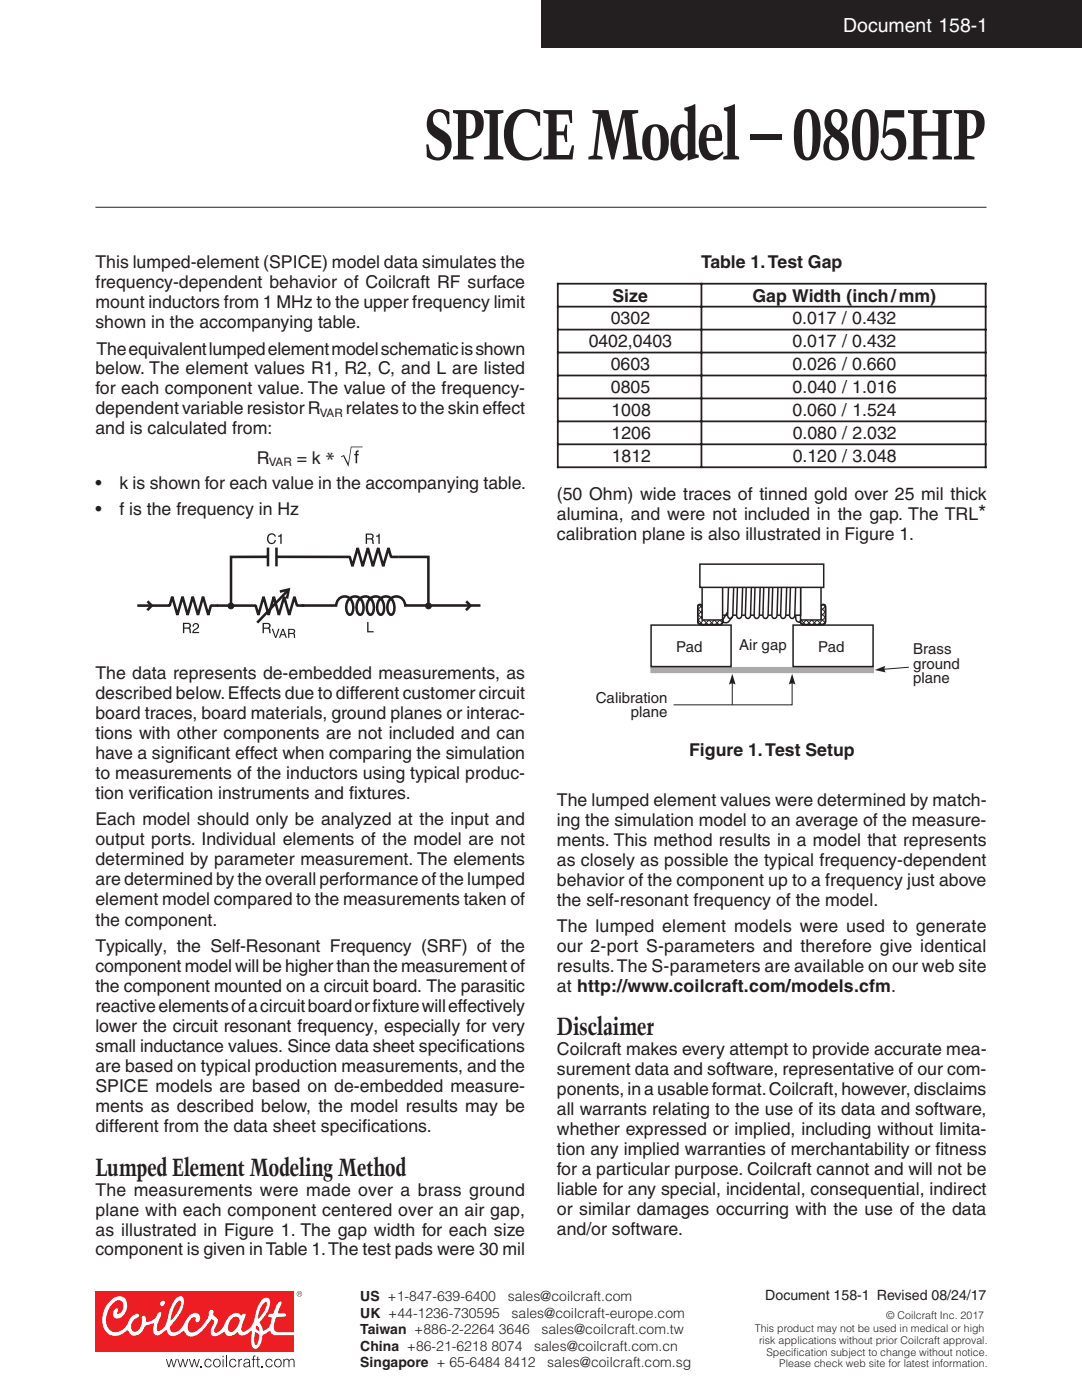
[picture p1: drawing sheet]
<svg xmlns="http://www.w3.org/2000/svg" width="216mm" height="279mm" viewBox="0 0 216 279" stroke-linecap="round" stroke-linejoin="round" font-family="sans-serif">
<defs><g id="words">
<text font-size="14.1" fill="#231f20" x="84.4" y="31.8">SPICE Model–0805HP</text>
<g font-size="4.9" fill="#231f20">
<text x="111.1" y="206.7">Disclaimer</text>
<text x="19" y="234.6">Lumped Element Modeling Method</text>
</g>
<g font-size="4.2" fill="#231f20">
<text x="65" y="93.3">*</text>
<text x="195.2" y="103.7">*</text>
</g>
<text font-size="3.9" fill="#fff" x="168.2" y="6.3">Document 158-1</text>
<g font-size="3.5" fill="#231f20">
<text x="19" y="53.5">This lumped-element (SPICE) model data simulates the</text>
<text x="139.9" y="53.5">Table 1. Test Gap</text>
<text x="19" y="57.5">frequency-dependent behavior of Coilcraft RF surface</text>
<text x="19" y="61.5">mount inductors from 1 MHz to the upper frequency limit</text>
<text x="19" y="65.5">shown in the accompanying table.</text>
<text x="121.9" y="64.7">0302</text>
<text x="122.2" y="60.2">Size</text>
<text x="150.2" y="60.2">Gap Width (inch/mm)</text>
<text x="158.1" y="64.7">0.017 / 0.432</text>
<text x="19.3" y="70.7">The equivalent lumped element model schematic is shown</text>
<text x="117.5" y="69.3">0402,0403</text>
<text x="158.2" y="69.3">0.017 / 0.432</text>
<text x="19" y="74.7">below. The element values R1, R2, C, and L are listed</text>
<text x="121.9" y="73.9">0603</text>
<text x="158.1" y="73.9">0.026 / 0.660</text>
<text x="19" y="78.7">for each component value. The value of the frequency-</text>
<text x="19" y="82.7">dependent variable resistor R</text>
<text x="69" y="82.7">relates to the skin effect</text>
<text x="121.9" y="78.5">0805</text>
<text x="122" y="83.1">1008</text>
<text x="158.1" y="78.5">0.040 / 1.016</text>
<text x="158.2" y="83.1">0.060 / 1.524</text>
<text x="19.1" y="86.7">and is calculated from:</text>
<text x="122" y="87.6">1206</text>
<text x="158.2" y="87.6">0.080 / 2.032</text>
<text x="51.3" y="92.6">R</text>
<text x="59.2" y="92.6">= k</text>
<text x="122.1" y="92.2">1812</text>
<text x="158.2" y="92.2">0.120 / 3.048</text>
<text x="19" y="97.5">•</text>
<text x="23.8" y="97.5">k is shown for each value in the accompanying table.</text>
<text x="111.1" y="99.8">(50 Ohm) wide traces of tinned gold over 25 mil thick</text>
<text x="19" y="102.8">•</text>
<text x="23.8" y="102.8">f is the frequency in Hz</text>
<text x="111.1" y="103.7">alumina, and were not included in the gap. The TRL</text>
<text x="111.1" y="107.7">calibration plane is also illustrated in Figure 1.</text>
<text x="19" y="135.4">The data represents de-embedded measurements, as</text>
<text x="19" y="139.4">described below. Effects due to different customer circuit</text>
<text x="19" y="143.4">board traces, board materials, ground planes or interac-</text>
<text x="19" y="147.4">tions with other components are not included and can</text>
<text x="19" y="151.4">have a signif</text>
<text x="19" y="155.4">to measurements of the inductors using typical produc-</text>
<text x="37.6" y="151.4">icant effect when comparing the simulation</text>
<text x="137.5" y="151">Figure 1. Test Setup</text>
<text x="19" y="159.4">tion verif</text>
<text x="31.4" y="159.4">ication instruments and f</text>
<text x="69.7" y="159.4">ixtures.</text>
<text x="111.1" y="160.8">The lumped element values were determined by match-</text>
<text x="19" y="164.6">Each model should only be analyzed at the input and</text>
<text x="111.1" y="164.8">ing the simulation model to an average of the measure-</text>
<text x="19" y="168.6">output ports. Individual elements of the model are not</text>
<text x="19" y="172.6">determined by parameter measurement. The elements</text>
<text x="111.1" y="168.8">ments. This method results in a model that represents</text>
<text x="111.1" y="172.8">as closely as possible the typical frequency-dependent</text>
<text x="19" y="176.6">are determined by the overall performance of the lumped</text>
<text x="111.1" y="176.8">behavior of the component up to a frequency just above</text>
<text x="19" y="180.6">element model compared to the measurements taken of</text>
<text x="19" y="184.8">the component.</text>
<text x="111.1" y="180.8">the self-resonant frequency of the model.</text>
<text x="19" y="190.1">Typically, the Self-Resonant Frequency (SRF) of the</text>
<text x="111.1" y="186">The lumped element models were used to generate</text>
<text x="111.1" y="190">our 2­‑ port S‑parameters and therefore give identical</text>
<text x="19" y="194">component model will be higher than the measurement of</text>
<text x="111.1" y="194">results. The S-parameters are available on our web site</text>
<text x="111.1" y="198">at http://www.coilcraft.com/models.cfm.</text>
<text x="19" y="198">the component mounted on a circuit board. The parasitic</text>
<text x="19" y="202">reactive elements of a circuit board or f</text>
<text x="74.3" y="202">ixture will effectively</text>
<text x="19" y="206">lower the circuit resonant frequency, especially for very</text>
<text x="19" y="210">small inductance values. Since data sheet specif</text>
<text x="91.8" y="210">ications</text>
<text x="19" y="214">are based on typical production measurements, and the</text>
<text x="111.1" y="210.6">Coilcraft makes every attempt to provide accurate mea-</text>
<text x="111.1" y="214.6">surement data and software, representative of our com-</text>
<text x="19" y="218">SPICE models are based on de-embedded measure-</text>
<text x="19" y="222">ments as described below, the model results may be</text>
<text x="111.1" y="218.6">ponents, in a usable format. Coilcraft, however, disclaims</text>
<text x="19" y="225.9">different from the data sheet specif</text>
<text x="72.3" y="225.9">ications.</text>
<text x="111.1" y="222.6">all warrants relating to the use of its data and software,</text>
<text x="111.1" y="226.6">whether expressed or implied, including without limita-</text>
<text x="111.1" y="230.6">tion any implied warranties of merchantability or f</text>
<text x="186.7" y="230.6">itness</text>
<text x="19" y="238.6">The measurements were made over a brass ground</text>
<text x="111.1" y="234.6">for a particular purpose. Coilcraft cannot and will not be</text>
<text x="111.1" y="238.5">liable for any special, incidental, consequential, indirect</text>
<text x="19" y="242.6">plane with each component centered over an air gap,</text>
<text x="111.1" y="242.5">or similar damages occurring with the use of the data</text>
<text x="19" y="246.6">as illustrated in Figure 1. The gap width for each size</text>
<text x="19" y="250.6">component is given in Table 1. The test pads were 30 mil</text>
<text x="111.1" y="246.5">and/or software.</text>
</g>
<g font-size="3" fill="#231f20">
<text x="134.9" y="130">Pad</text>
<text x="147.5" y="129.7">Air gap</text>
<text x="163.3" y="130">Pad</text>
<text x="182.2" y="130.5">Brass</text>
<text x="182.2" y="133.4">ground</text>
<text x="182.2" y="136.4">plane</text>
<text x="118.9" y="140.2">Calibration</text>
<text x="125.9" y="143">plane</text>
</g>
<g font-size="2.8" fill="#231f20">
<text x="71.9" y="259.7">US +1-847-639-6400</text>
<text x="71.9" y="263">UK +44-1236-730595</text>
<text x="101.3" y="259.7">sales@coilcraft.com</text>
<text x="102.1" y="263">sales@coilcraft-europe.com</text>
<text x="152.7" y="259.4">Document 158-1 Revised 08/24/17</text>
<text x="71.9" y="266.3">Taiwan +886-2-2264 3646</text>
<text x="71.9" y="269.6">China +86-21-6218 8074</text>
<text x="106.6" y="269.6">sales@coilcraft.com.cn</text>
<text x="108.1" y="266.3">sales@coilcraft.com.tw</text>
<text x="71.9" y="272.9">Singapore + 65-6484 8412</text>
<text x="109.2" y="272.9">sales@coilcraft.com.sg</text>
</g>
<g font-size="2.3" fill="#231f20">
<text x="63.8" y="83.2">VAR</text>
<text x="53.6" y="93.1">VAR</text>
</g>
<g font-size="2.1" fill="#231f20">
<text x="176.8" y="263.2">© Coilcraft Inc. 2017</text>
<text x="150.6" y="265.8">This product may not be used in medical or high</text>
<text x="151.5" y="268.2">risk applications without prior Coilcraft approval.</text>
<text x="152.9" y="270.5">Specification subject to change without notice.</text>
<text x="155.5" y="272.9">Please check web site for latest information.</text>
</g>
</g></defs>
<path d="M107.9 -.1h108v9.6h-108z" fill-rule="evenodd" fill="#231f20"/>
<path d="M19 41.4h177.8" fill="none" stroke="#231f20" stroke-width=".2"/>
<path d="M19 254.3h177.8v19.1h-177.8z" fill="#fff"/>
<path d="M19 257.7h39.8v12h-39.8z" fill="#ed1d24"/>
<path d="M50.9 265.8l-.2 1.4a.99 .99 0 0 0 .4 1.2 2.43 2.43 0 0 0 .6-2.1zM51.1 264.6v.2a.72 .72 0 0 0 .6 .8 .75 .75 0 0 0-.6-1zM52.6 260.1a4.8 4.8 0 0 0-1.1 3.1 4.7 4.7 0 0 0 1.7-3.3l-.2-.1zM35.5 259.7a6.5 6.5 0 0 0-1.4 3.8l.6-.6 .8-1.1a3.4 3.4 0 0 0 .6-2.1l-.3-.1zM46.3 263.1a1.92 1.92 0 0 0-.4 2.7h.1a2.38 2.38 0 0 0 1.7-2.7l-.3-.3h-.4zM32.1 259.8a.48 .48 0 0 0 0 .8 .48 .48 0 0 0 .8-.4l-.1-.5-.4-.1zM22 259.6a1.93 1.93 0 0 1 3.1-.2 2.75 2.75 0 0 1-1.6 3.7 1.04 1.04 0 0 1-1-.8 1.04 1.04 0 0 1 .7-1.2l.3 .1 .1 .2-.2 .8a1.45 1.45 0 0 0 1.2-1.1 1.45 1.45 0 0 0-.6-1.6h-.6a4.4 4.4 0 0 0-1.9 5.4 1.85 1.85 0 0 0 2.9 .5 3.9 3.9 0 0 0 1.6-2.3l.3-.4 .8-.5h.4l.2 .2a.55 .55 0 0 1-.5 .7 1.65 1.65 0 0 0-.5 2.7l.5-.1a2.61 2.61 0 0 0 1.1-2.8 .42 .42 0 0 1 .5-.3 .42 .42 0 0 1 .3 .5 .49 .49 0 0 0 .1 .6 .49 .49 0 0 0 .5 .1 2.74 2.74 0 0 0 1.9-1.8l.5-.1a2.71 2.71 0 0 1-.6 2.1l-.2 .7a.62 .62 0 0 0 .4 1 3.1 3.1 0 0 0 1.8-3 5.8 5.8 0 0 1 2.2-4h.4l.4 .1a3.7 3.7 0 0 1-.6 3.4l-2 2.7 .2 .7a.69 .69 0 0 0 .8 .3 4.6 4.6 0 0 0 2.4-2.7 1.56 1.56 0 0 1 2.4-.8 .83 .83 0 0 1 .2 .9 .83 .83 0 0 1-.8 .6l-.1-.2v-.8a1.22 1.22 0 0 0-1.4 1.2l-.1 .8a.91 .91 0 0 0 .7 1 4.9 4.9 0 0 0 3-2.4l.4-.8 .2-1 .2-.3h.4a.83 .83 0 0 1 .1 1l.5 .4a.84 .84 0 0 1 .3 1.4l-.6 1.3 .2 .4 .3 .1a3.3 3.3 0 0 0 1.9-2.4 1.96 1.96 0 0 1 2.7-1.4l.4 .3 .4-.3h.3l.1 .1-.1 .4a4.4 4.4 0 0 0-.6 2.9 .48 .48 0 0 0 .8 0 3.9 3.9 0 0 0 1.9-3.2 5.1 5.1 0 0 1 1.8-3.4 .81 .81 0 0 1 1.1 .9 6.2 6.2 0 0 1-2.1 4l.7 1.7a2.31 2.31 0 0 0 1.7-2.4v-.3l-.7-.1 .1-.4 .4-.2a.63 .63 0 0 0 .8-.7l.6-1.4 .7-.3a3.4 3.4 0 0 1-.6 2.1v.2h1.4l.2 .3-.1 .3-1.4 .1a.76 .76 0 0 0-.8 .9 1.84 1.84 0 0 0 .3 2.1l3.7 .1v.6h-3.9l-.7-.3-.3-.6-1.4 .7-.3 1.3a1.96 1.96 0 0 1-1.2 1.6l-.4-.1a4.6 4.6 0 0 1-.4-3.4v-.1l-.3 .1a1.72 1.72 0 0 1-2.2 .6l-.3-.4a1.9 1.9 0 0 1-2.2 .5l-.4-.6-1.1 .6a1.03 1.03 0 0 1-1.6-.2v-.8l.6-1.6v-.3l-.5-.2-.4 .5a5.7 5.7 0 0 1-3.7 3 1.56 1.56 0 0 1-1.4-1.2 3.4 3.4 0 0 1-2.7 1l-.4-.3-.4-.9-1.2 .9a.91 .91 0 0 1-1.1 0 .91 .91 0 0 1-.3-1l.1-1.2-1.6 .4a3.3 3.3 0 0 1-2.3 2.1 1.1 1.1 0 0 1-1.1-.8l-.4-.3-.3 .3a2.64 2.64 0 0 1-2.9 .6 2.64 2.64 0 0 1-1.7-2.3 5.4 5.4 0 0 1 1.6-4.5z" fill-rule="evenodd" fill="#fff"/>
<g fill="#231f20">
<path d="M33.1 271.2h.2l.4 1.4 .4-1.4h.2l.4 1.4 .4-1.4h.2l-.5 1.7h-.2l-.4-1.4-.4 1.4h-.2z" fill-rule="evenodd"/>
<path d="M35.4 271.2h.2l.4 1.4 .4-1.4h.2l.4 1.4 .4-1.4h.2l-.6 1.7h-.2l-.3-1.4-.4 1.4h-.2z" fill-rule="evenodd"/>
<path d="M37.7 271.2h.2l.4 1.4 .4-1.4h.2l.3 1.4 .5-1.4h.2l-.6 1.7h-.2l-.3-1.4-.4 1.4h-.2z" fill-rule="evenodd"/>
<path d="M40.1 272.6h.2v.3h-.2z" fill-rule="evenodd"/>
<path d="M41 271.4a.7 .7 0 0 1 .7-.2 .7 .7 0 0 1 .5 .5h-.2a.58 .58 0 0 0-.8-.3 .58 .58 0 0 0-.2 .9 .52 .52 0 0 0 .5 .4 .52 .52 0 0 0 .5-.4h.2a.78 .78 0 0 1-1 .5 .78 .78 0 0 1-.4-1.1z" fill-rule="evenodd"/>
<path d="M42.7 271.4a.82 .82 0 0 0 .1 1.3 .82 .82 0 0 0 1.2-.3 .81 .81 0 0 0-.2-1.1 .81 .81 0 0 0-1.1 .1zM42.8 271.6a.64 .64 0 0 1 1.1 .4 .64 .64 0 0 1-.9 .7 .81 .81 0 0 1-.2-1.1z" fill-rule="evenodd"/>
<path d="M44.4 271.2v1.7h.2v-1.7zM44.4 270.6v.3h.2v-.3z" fill-rule="evenodd"/>
</g>
<path d="M45.2 270.6v2.3" fill="none" stroke="#231f20" stroke-width=".2"/>
<g fill="#231f20">
<path d="M45.9 271.4a.7 .7 0 0 1 .7-.2 .7 .7 0 0 1 .6 .5h-.2a.58 .58 0 0 0-.9-.3 .58 .58 0 0 0-.1 .9 .52 .52 0 0 0 .5 .4 .52 .52 0 0 0 .5-.4h.2a.78 .78 0 0 1-1.1 .5 .78 .78 0 0 1-.3-1.1z" fill-rule="evenodd"/>
<path d="M47.6 271.2h.2v.3l.3-.3h.2v.2a.55 .55 0 0 0-.5 .6v.9h-.2z" fill-rule="evenodd"/>
<path d="M48.8 272.2l.9-.2a.53 .53 0 0 1-.3 .7 .53 .53 0 0 1-.7-.3zM48.8 271.3l-.2 .4h.2a.44 .44 0 0 1 .5-.4 .44 .44 0 0 1 .4 .5l-.3 .1a.62 .62 0 0 0-.6 .2 .62 .62 0 0 0-.2 .6 .73 .73 0 0 0 1.1-.1l.2 .3 .2-.1-.2-.2v-.9a.64 .64 0 0 0-1.1-.4z" fill-rule="evenodd"/>
<path d="M50.6 270.6l.4-.1-.3 .5v.2h.3v.2h-.3v1.5h-.2v-1.5h-.3v-.2h.3z" fill-rule="evenodd"/>
<path d="M51.3 270.8h.2v.4h.3v.2h-.3l.1 1.3h.2v.2l-.4-.1-.1-1.4h-.2v-.2h.2z" fill-rule="evenodd"/>
<path d="M52.2 272.6h.3v.3h-.3z" fill-rule="evenodd"/>
<path d="M53.1 271.4a.7 .7 0 0 1 .8-.2 .7 .7 0 0 1 .5 .5h-.2a.58 .58 0 0 0-.8-.3 .58 .58 0 0 0-.2 .9 .52 .52 0 0 0 .5 .4 .52 .52 0 0 0 .5-.4h.2a.78 .78 0 0 1-1 .5 .78 .78 0 0 1-.4-1.1z" fill-rule="evenodd"/>
<path d="M54.9 271.4a.82 .82 0 0 0 0 1.3 .82 .82 0 0 0 1.3-.3 .81 .81 0 0 0-.3-1.1 .81 .81 0 0 0-1 .1zM55 271.6a.64 .64 0 0 1 1 .4 .64 .64 0 0 1-.8 .7 .81 .81 0 0 1-.2-1.1z" fill-rule="evenodd"/>
<path d="M56.5 271.2h.2v.3a.55 .55 0 0 1 .5-.3 .55 .55 0 0 1 .5 .3 .55 .55 0 0 1 .7-.3 .55 .55 0 0 1 .4 .6v1.1h-.2v-1.2a.44 .44 0 0 0-.6-.3 .44 .44 0 0 0-.2 .6v.9h-.2v-1.2a.44 .44 0 0 0-.6-.3 .44 .44 0 0 0-.3 .6v.9h-.2z" fill-rule="evenodd"/>
<path d="M59.2 258.2a.55 .55 0 0 0 1.1 0 .55 .55 0 0 0-1.1 0zM59.3 258.2a.48 .48 0 0 1 .9 0 .48 .48 0 0 1-.9 0zM59.5 257.9v.6l.1-.2 .4 .2-.2-.2 .2-.3zM59.6 258l.3 .1-.3 .1z" fill-rule="evenodd"/>
<path d="M71 90.1l.6-.2v.3h-.3v.2v.2h.3v.3h-.3v1.6h-.3v-1.6h-.3v-.3h.3z" fill-rule="evenodd"/>
</g>
<path d="M68 91.1l.6-.3 .9 1.7 .5-3.4h2.4v.2h-2.3l-.6 3.9-1-2.2-.4 .2z" fill="#231f20"/>
<path d="M53.5 111.1h-7.4v9.8M53.5 109.3v3.7M55.2 111.1h14.6l.5 1.9 1.1-3.6 1 3.6 1-3.6 1 3.6 1.1-3.6 1 3.6 1-3.6 .5 1.7h7.5v9.7M55.2 109.3v3.7M60.7 120.9h-1.4l-.5-1.8-1.1 3.6-1-3.6-1.1 3.6-1-3.6-1 3.6-1-3.6-1 3.6-.6-1.8h-7.7" fill="none" stroke="#231f20" stroke-width=".51"/>
<g fill="#231f20">
<path d="M52.4 124.3v2.1h.3v-.9h.9l.1 .9h.4l-.2-.9-.2-.1a.57 .57 0 0 0 .3-.7 .57 .57 0 0 0-.7-.4zM52.7 124.5l.8 .1 .2 .3v.2l-1 .1z" fill-rule="evenodd"/>
<path d="M54.2 125.5h.3l.5 1.5 .5-1.5h.3l-.7 1.8h-.2z" fill-rule="evenodd"/>
<path d="M56.3 125.5l-.6 1.8h.2l.2-.5h.7l.2 .5h.2l-.6-1.8zM56.5 125.8l.2 .8h-.5z" fill-rule="evenodd"/>
<path d="M57.5 125.5v1.8h.2v-.8l.8 .1 .2 .7h.3l-.2-.7-.1-.2 .2-.2-.1-.5-.5-.2zM57.7 125.7h.8l.2 .3-.1 .2-.9 .1z" fill-rule="evenodd"/>
<path d="M53.6 106.6a.86 .86 0 0 1 1.5 .5h-.3a.65 .65 0 0 0-.8-.4 .65 .65 0 0 0-.4 .8 .66 .66 0 0 0 .2 .8 .66 .66 0 0 0 .9-.2l.1-.3h.3a.95 .95 0 0 1-1.3 .7 .95 .95 0 0 1-.5-1.4z" fill-rule="evenodd"/>
<path d="M55.5 106.9l.7-.4v2h-.3v-1.4h-.4z" fill-rule="evenodd"/>
<path d="M73 106.5v2h.2v-.8h.9l.2 .8h.4l-.2-.8-.2-.2a.57 .57 0 0 0 .2-.7 .57 .57 0 0 0-.6-.3zM73.2 106.7h.9l.2 .4-.1 .2-1 .1z" fill-rule="evenodd"/>
<path d="M75 106.9l.8-.4v2h-.3v-1.4h-.5z" fill-rule="evenodd"/>
<path d="M36.5 124.3v2.1h.3v-.9h.9l.1 .9h.4l-.2-.9-.2-.2a.57 .57 0 0 0 .3-.6 .57 .57 0 0 0-.7-.4zM36.8 124.5h.8l.2 .4v.2l-1 .1z" fill-rule="evenodd"/>
<path d="M38.7 124.5a.66 .66 0 0 1 1 .2 .66 .66 0 0 1-.5 .9l-.6 .5h1.1v.3h-1.3l.1-.5 .6-.5a.42 .42 0 0 0 .4-.4 .42 .42 0 0 0-.4-.4l-.3 .1-.1 .4h-.3z" fill-rule="evenodd"/>
<path d="M73.3 124.1h.2v1.9h1.1v.2h-1.3z" fill-rule="evenodd"/>
</g>
<path d="M29.4 120l.9 .9-.9 .9M55.8 118.1l1.8-.5-.3 1.9M57.3 117.9l-6 6.4M93 120l.9 .9-.9 .9M27.7 120.9h6.2l.5-1.8 1 3.6 1-3.6 1 3.6 1.1-3.6 1 3.6 1-3.6 1.1 3.6 .5-1.8h1.2M95.6 120.8h-14.7a1.78 1.78 0 0 0-1.8-1.8 1.78 1.78 0 0 0-1.8 1.9 1.5 1.5 0 0 0 .7 1.8 1.49 1.49 0 0 0 .7-1.8 1.71 1.71 0 0 0-1.7-1.9 1.71 1.71 0 0 0-1.7 1.9 1.51 1.51 0 0 0 .7 1.8 1.49 1.49 0 0 0 .6-1.8 1.71 1.71 0 0 0-1.7-1.9 1.71 1.71 0 0 0-1.7 1.9 1.51 1.51 0 0 0 .7 1.8 1.5 1.5 0 0 0 .7-1.8 1.72 1.72 0 0 0-1.7-1.9 1.72 1.72 0 0 0-1.7 1.9 1.51 1.51 0 0 0 .7 1.8 1.5 1.5 0 0 0 .6-1.8 1.72 1.72 0 0 0-1.7-1.9 1.72 1.72 0 0 0-1.7 1.9 1.51 1.51 0 0 0 .7 1.8 1.48 1.48 0 0 0 .7-1.8 1.71 1.71 0 0 0-1.7-1.8 1.71 1.71 0 0 0-1.7 1.7h-6.7" fill="none" stroke="#231f20" stroke-width=".51"/>
<circle cx="46.1" cy="120.9" r=".58" fill="#231f20"/>
<circle cx="46.1" cy="120.9" r=".58" fill="none" stroke="#231f20" stroke-width=".2"/>
<circle cx="85.5" cy="120.9" r=".58" fill="#231f20"/>
<g fill="none" stroke="#231f20" stroke-width=".2">
<path d="M139.2 123.6l1.1 1.1M139.2 122.5l2.2 2.2M139.2 121.5l3.2 3.2M139.4 120.6l4.1 4.1M140.3 120.6l-1.1 1.1M140.5 120.6l3.8 3.8M141.4 120.6l-2.2 2.2M141.6 120.6l2.7 2.7M142.5 120.6l-3.3 3.3M142.6 120.6l1.7 1.7M143.5 120.6l-4.1 4.1M143.7 120.6l.6 .6"/>
<path d="M144.3 120.9l-3.8 3.8M144.3 122l-2.7 2.7M144.3 123.1l-1.6 1.6M144.3 124.2l-.6 .5M159.7 123.6l1.1 1.1M159.7 122.5l2.2 2.2M159.7 121.5l3.2 3.2M159.9 120.6l4.1 4.1M160.8 120.6l-1.1 1.1M161 120.6l3.8 3.8M161.9 120.6l-2.2 2.2M162.1 120.6l2.7 2.7"/>
<path d="M163 120.6l-3.3 3.3M163.1 120.6l1.7 1.7M164 120.6l-4.1 4.1M164.2 120.6l.6 .6M164.8 120.9l-3.8 3.8M164.8 122l-2.7 2.7M164.8 123.1l-1.6 1.6M164.8 124.2l-.6 .5"/>
<circle cx="85.5" cy="120.9" r=".58"/>
</g>
<path d="M111.1 56.6h85.7M111.3 56.4v37M140 56.4v37M196.7 56.4v37M111.1 61.2h85.7M111.1 65.8h85.7M111.1 70.4h85.7M111.1 74.9h85.7M111.1 79.5h85.7M111.1 84.1h85.7M111.1 88.7h85.7M111.1 93.3h85.7" fill="none" stroke="#231f20" stroke-width=".35"/>
<path d="M139.3 120.8l.3-.1 .5 .2 .1 2.5h3.5a.64 .64 0 0 1 .5 .6 .64 .64 0 0 1-.5 .7l-4.2-.1-.3-.5zM160 123.5l3.8-.1 .1-2.5 .5-.2 .2 .1 .1 3.3-.2 .5-4.2 .1a.66 .66 0 0 1-.6-.5 .66 .66 0 0 1 .3-.7z" fill="none" stroke="#231f20" stroke-width=".3"/>
<g fill="#fff" stroke="#231f20" stroke-width=".3">
<path d="M159.7 112.9h4.1v10.8h-4.1z" fill-rule="evenodd"/>
<path d="M144.1 113.9h15.7v8.9h-15.7z" fill-rule="evenodd"/>
<path d="M140.1 112.9h4.1v10.8h-4.1z" fill-rule="evenodd"/>
</g>
<path d="M158.1 113.4h.5l.3 .5-.3 8.9a.58 .58 0 0 1-.6 .6l-.4-.3v-.3l.2-8.9z" fill-rule="evenodd" fill="#fff"/>
<path d="M158.1 113.4h.5l.3 .5-.3 8.9a.58 .58 0 0 1-.6 .6l-.4-.3v-.3l.2-8.9z" fill="none" stroke="#231f20" stroke-width=".3"/>
<path d="M156.3 113.4h.5l.3 .5-.3 8.9a.58 .58 0 0 1-.5 .6l-.3-.1-.2-.5 .2-8.9z" fill-rule="evenodd" fill="#fff"/>
<path d="M156.3 113.4h.5l.3 .5-.3 8.9a.58 .58 0 0 1-.5 .6l-.3-.1-.2-.5 .2-8.9z" fill="none" stroke="#231f20" stroke-width=".3"/>
<path d="M154.6 113.4h.5l.2 .5-.2 8.9a.58 .58 0 0 1-.6 .6l-.2-.1-.3-.5 .3-8.9z" fill-rule="evenodd" fill="#fff"/>
<path d="M154.6 113.4h.5l.2 .5-.2 8.9a.58 .58 0 0 1-.6 .6l-.2-.1-.3-.5 .3-8.9z" fill="none" stroke="#231f20" stroke-width=".3"/>
<path d="M152.8 113.4h.5l.2 .5-.2 8.9a.58 .58 0 0 1-.6 .6l-.4-.3-.1-.3 .3-8.9z" fill-rule="evenodd" fill="#fff"/>
<path d="M152.8 113.4h.5l.2 .5-.2 8.9a.58 .58 0 0 1-.6 .6l-.4-.3-.1-.3 .3-8.9z" fill="none" stroke="#231f20" stroke-width=".3"/>
<path d="M151 113.4h.5l.3 .5-.3 8.9a.58 .58 0 0 1-.5 .6l-.3-.1-.2-.5 .2-8.9z" fill-rule="evenodd" fill="#fff"/>
<path d="M151 113.4h.5l.3 .5-.3 8.9a.58 .58 0 0 1-.5 .6l-.3-.1-.2-.5 .2-8.9z" fill="none" stroke="#231f20" stroke-width=".3"/>
<path d="M149.3 113.4h.5l.2 .5-.2 8.9a.58 .58 0 0 1-.6 .6l-.2-.1-.3-.5 .3-8.9z" fill-rule="evenodd" fill="#fff"/>
<path d="M149.3 113.4h.5l.2 .5-.2 8.9a.58 .58 0 0 1-.6 .6l-.2-.1-.3-.5 .3-8.9z" fill="none" stroke="#231f20" stroke-width=".3"/>
<path d="M147.5 113.4h.5l.3 .5-.3 8.9a.58 .58 0 0 1-.5 .6l-.3-.1-.2-.5 .2-8.9z" fill-rule="evenodd" fill="#fff"/>
<path d="M147.5 113.4h.5l.3 .5-.3 8.9a.58 .58 0 0 1-.5 .6l-.3-.1-.2-.5 .2-8.9z" fill="none" stroke="#231f20" stroke-width=".3"/>
<path d="M145.7 113.4h.6l.2 .5-.3 8.9a.58 .58 0 0 1-.5 .6l-.5-.3v-.3l.3-8.9z" fill-rule="evenodd" fill="#fff"/>
<path d="M145.7 113.4h.6l.2 .5-.3 8.9a.58 .58 0 0 1-.5 .6l-.5-.3v-.3l.3-8.9zM140.1 121l-.2-.3-.2-.1-.3 .1-.2 .3v2.8a.82 .82 0 0 0 .9 .9h3.6a.63 .63 0 0 0 .5-.9M145.2 122.1l-1 1.7M146.1 123.1l-.6 .9a.91 .91 0 0 1-1.2 .1M158.7 122.8l.1 .7a.7 .7 0 0 0 .9 .7M163.9 121l.1-.3 .3-.1 .3 .1 .1 .3v2.8a.82 .82 0 0 1-.9 .9h-3.6a.63 .63 0 0 1-.5-.9" fill="none" stroke="#231f20" stroke-width=".3"/>
<path d="M139.7 112.6h24.7v4.6h-24.7z" fill-rule="evenodd" fill="#fff" stroke="#231f20" stroke-width=".3"/>
<path d="M129.8 133.7h44.6" fill="none" stroke="#a7a9ac" stroke-width="1.2" stroke-linecap="butt"/>
<path d="M129.9 124.8h16v8.2h-16zM158.2 124.8h16v8.2h-16z" fill="none" stroke="#231f20" stroke-width=".3"/>
<path d="M181.4 133.2l-5.6 .4" fill="none" stroke="#231f20" stroke-width=".2"/>
<path d="M174.5 133.7l2.2-.8a1.07 1.07 0 0 0 .1 1.3z" fill-rule="evenodd" fill="#231f20"/>
<path d="M158.1 135.7v5h-23.7" fill="none" stroke="#231f20" stroke-width=".2"/>
<path d="M158.1 134.5l.6 2.1a1.07 1.07 0 0 0-1.3 0z" fill-rule="evenodd" fill="#231f20"/>
<path d="M146.1 135.7v5" fill="none" stroke="#231f20" stroke-width=".2"/>
<path d="M146.1 134.5l.7 2.1a1.07 1.07 0 0 0-1.3 0z" fill-rule="evenodd" fill="#231f20"/>
<use href="#words"/>
</svg>
